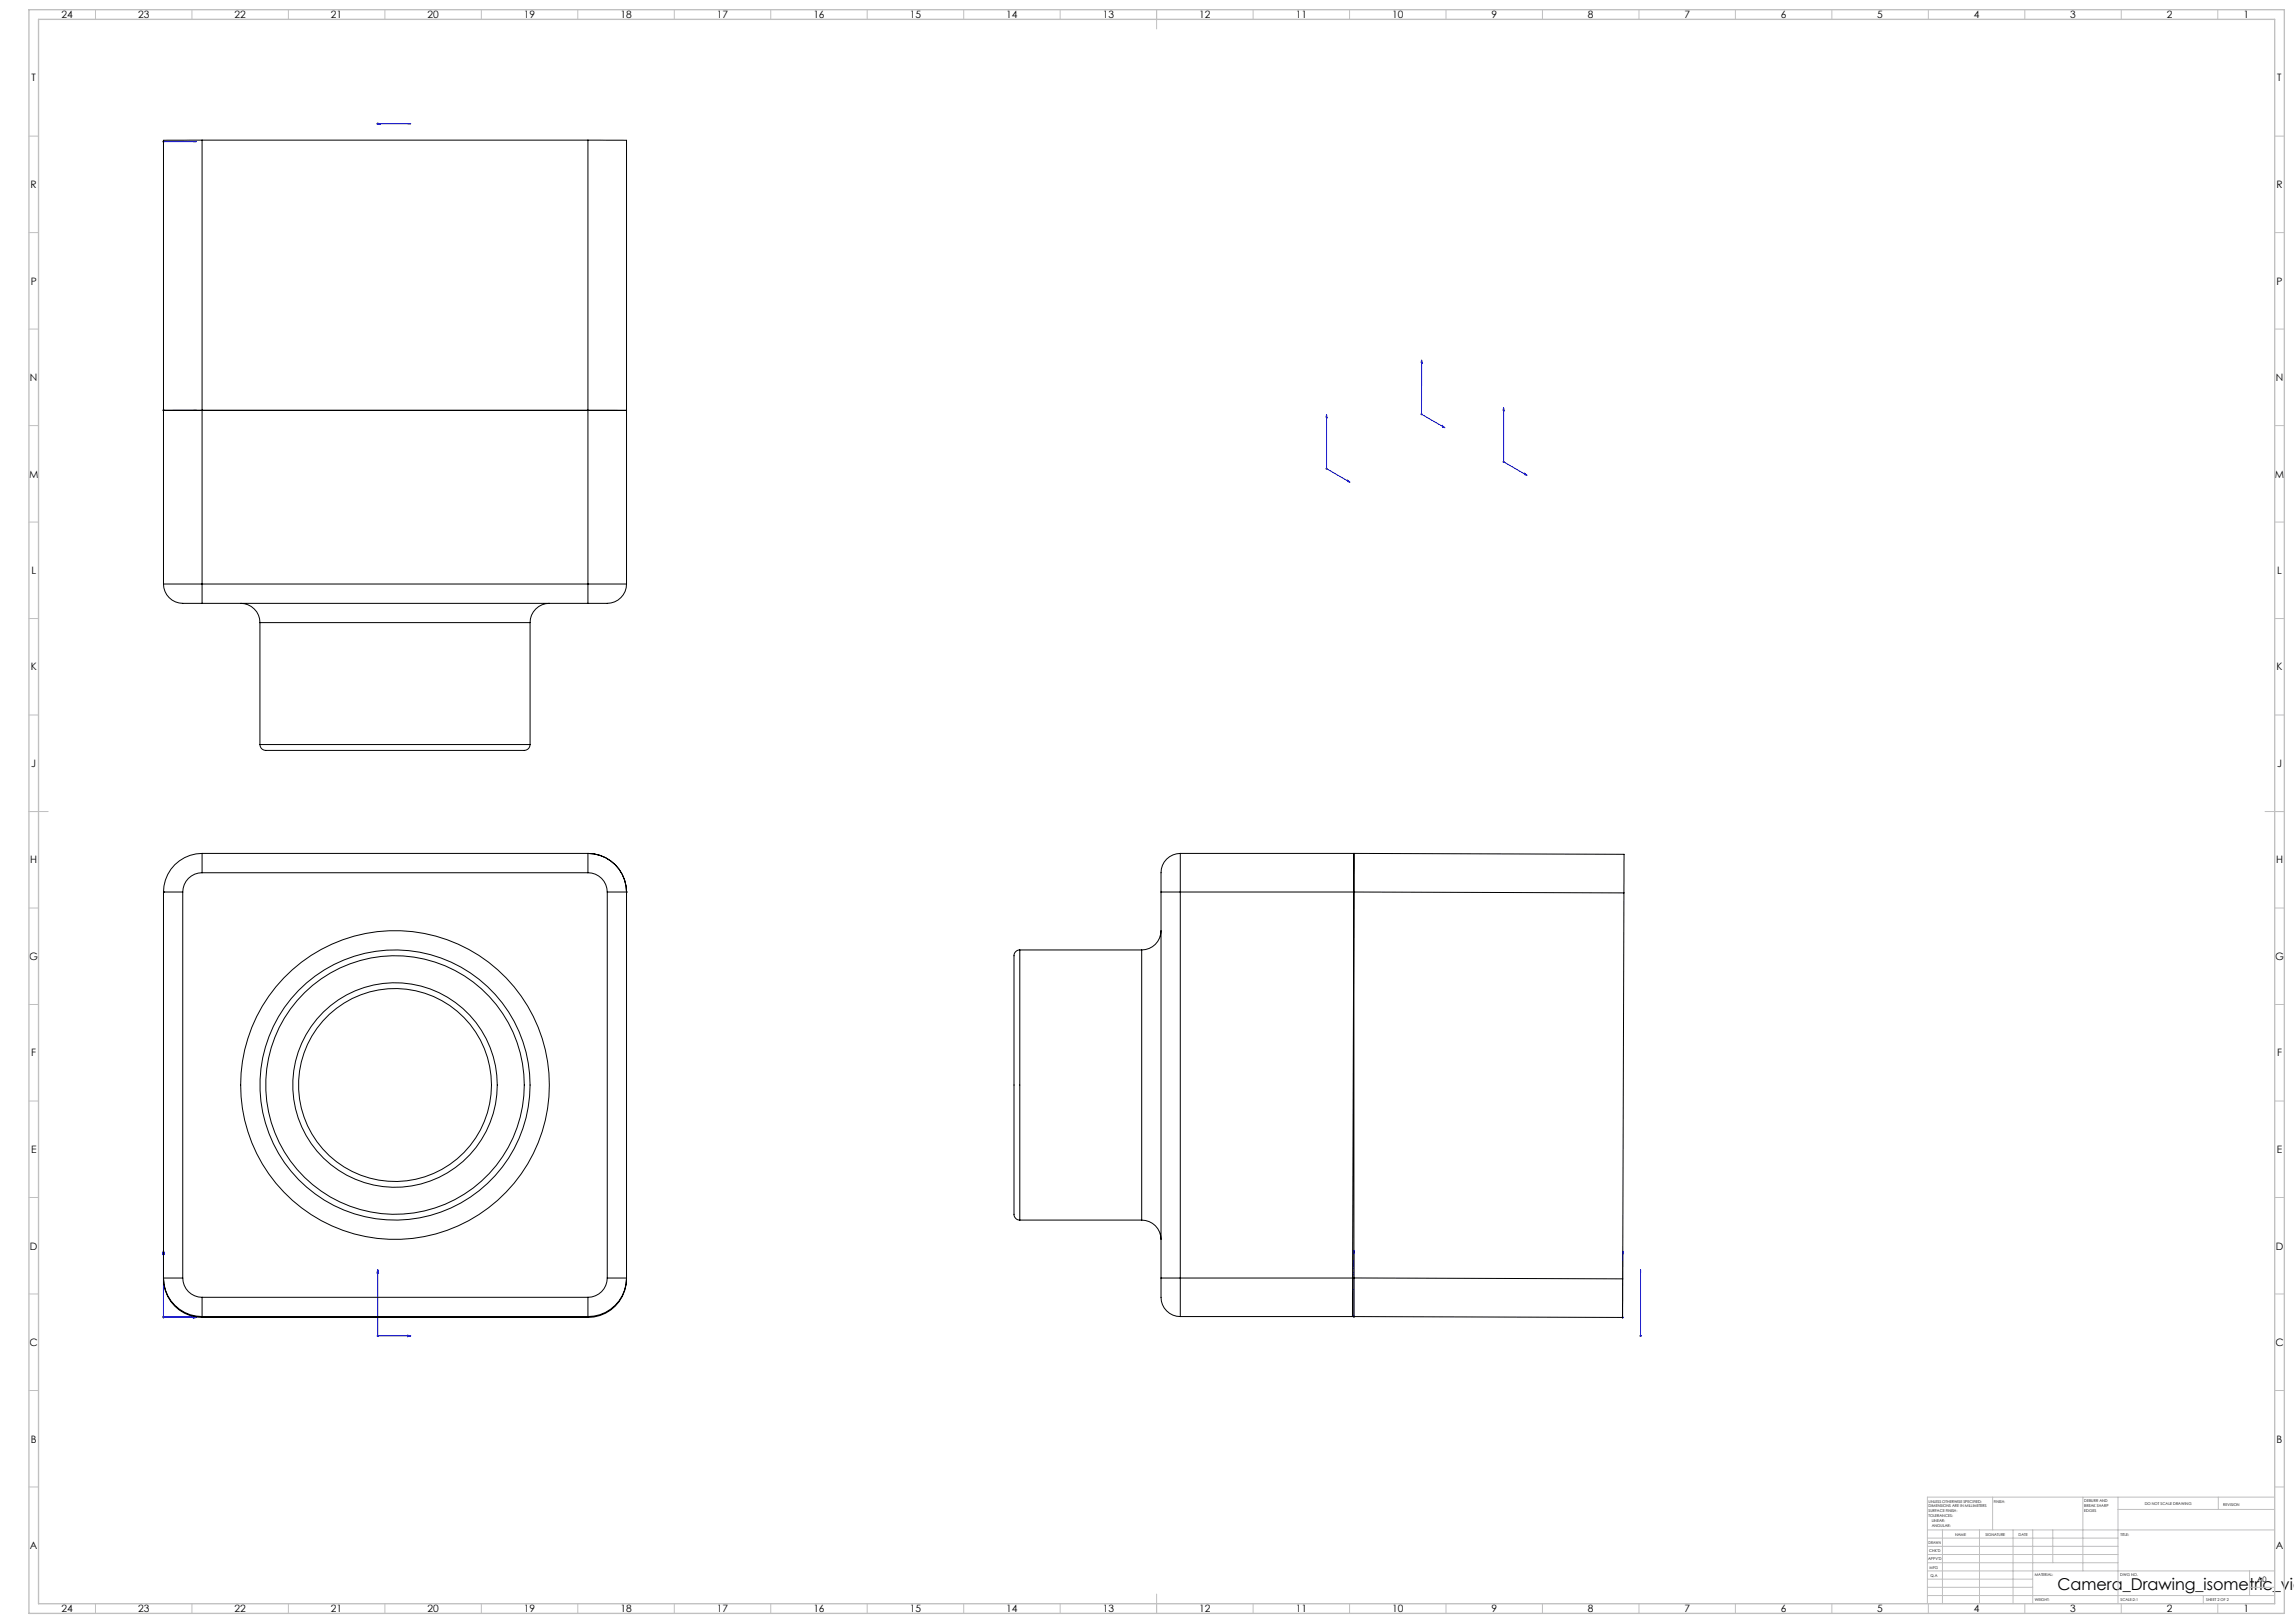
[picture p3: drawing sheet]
<svg xmlns="http://www.w3.org/2000/svg" width="1189mm" height="841mm" viewBox="0 0 1189 841" stroke-linecap="round" stroke-linejoin="round" font-family="sans-serif">
<defs><g id="words">
<text font-size="8.5" x="1066" y="824">Camera_Drawing_isometric_vie</text>
<g font-size="5.3">
<text x="32" y="10">24</text>
<text x="72" y="10">23</text>
<text x="122" y="10">22</text>
<text x="172" y="10">21</text>
<text x="222" y="10">20</text>
<text x="272" y="10">19</text>
<text x="322" y="10">18</text>
<text x="372" y="10">17</text>
<text x="422" y="10">16</text>
<text x="472" y="10">15</text>
<text x="522" y="10">14</text>
<text x="572" y="10">13</text>
<text x="622" y="10">12</text>
<text x="672" y="10">11</text>
<text x="722" y="10">10</text>
<text x="773" y="10">9</text>
<text x="823" y="10">8</text>
<text x="873" y="10">7</text>
<text x="923" y="10">6</text>
<text x="973" y="10">5</text>
<text x="1023" y="10">4</text>
<text x="1073" y="10">3</text>
<text x="1123" y="10">2</text>
<text x="1163" y="10">1</text>
<text x="16" y="42">T</text>
<text x="1180" y="42">T</text>
<text x="16" y="98">R</text>
<text x="1180" y="98">R</text>
<text x="16" y="148">P</text>
<text x="1180" y="148">P</text>
<text x="16" y="198">N</text>
<text x="1180" y="198">N</text>
<text x="15" y="248">M</text>
<text x="1179" y="248">M</text>
<text x="16" y="297">L</text>
<text x="1180" y="297">L</text>
<text x="16" y="347">K</text>
<text x="1180" y="347">K</text>
<text x="16" y="397">J</text>
<text x="1180" y="397">J</text>
<text x="16" y="447">H</text>
<text x="1180" y="447">H</text>
<text x="15" y="497">G</text>
<text x="1179" y="497">G</text>
<text x="16" y="547">F</text>
<text x="1180" y="547">F</text>
<text x="16" y="598">E</text>
<text x="1180" y="598">E</text>
<text x="16" y="648">D</text>
<text x="1180" y="648">D</text>
<text x="15" y="698">C</text>
<text x="1179" y="698">C</text>
<text x="16" y="748">B</text>
<text x="1180" y="748">B</text>
<text x="16" y="803">A</text>
<text x="1180" y="803">A</text>
<text x="32" y="836">24</text>
<text x="72" y="836">23</text>
<text x="122" y="836">22</text>
<text x="172" y="836">21</text>
<text x="222" y="836">20</text>
<text x="272" y="836">19</text>
<text x="322" y="836">18</text>
<text x="372" y="836">17</text>
<text x="422" y="836">16</text>
<text x="472" y="836">15</text>
<text x="522" y="836">14</text>
<text x="572" y="836">13</text>
<text x="622" y="836">12</text>
<text x="672" y="836">11</text>
<text x="722" y="836">10</text>
<text x="773" y="836">9</text>
<text x="823" y="836">8</text>
<text x="873" y="836">7</text>
<text x="923" y="836">6</text>
<text x="973" y="836">5</text>
<text x="1023" y="836">4</text>
<text x="1073" y="836">3</text>
<text x="1123" y="836">2</text>
<text x="1163" y="836">1</text>
</g>
<text font-size="3.9" x="1170" y="820">A0</text>
<g font-size="2">
<text x="1000" y="779">UNLESS OTHERWISE SPECIFIED:</text>
<text x="1033" y="779">FINISH:</text>
<text x="1080" y="778">DEBURR AND</text>
<text x="1112" y="780">DO NOT SCALE DRAWING</text>
<text x="1000" y="781">DIMENSIONS ARE IN MILLIMETERS</text>
<text x="1000" y="784">SURFACE FINISH:</text>
<text x="1080" y="781">BREAK SHARP</text>
<text x="1080" y="783">EDGES</text>
<text x="1152" y="780">REVISION</text>
<text x="1000" y="786">TOLERANCES:</text>
<text x="1001" y="789">LINEAR:</text>
<text x="1001" y="791">ANGULAR:</text>
<text x="1013" y="796">NAME</text>
<text x="1029" y="796">SIGNATURE</text>
<text x="1046" y="796">DATE</text>
<text x="1099" y="796">TITLE:</text>
<text x="1000" y="800">DRAWN</text>
<text x="999" y="808">APPV'D</text>
<text x="1000" y="804">CHK'D</text>
<text x="1000" y="813">MFG</text>
<text x="1001" y="817">Q.A</text>
<text x="1055" y="817">MATERIAL:</text>
<text x="1099" y="817">DWG NO.</text>
<text x="1055" y="830">WEIGHT:</text>
<text x="1099" y="830">SCALE:2:1</text>
<text x="1143" y="830">SHEET 2 OF 2</text>
</g>
</g></defs>
<g fill="none" stroke="#00f" stroke-width=".52">
<path d="M84 73h1zM85 73h17M102 73h-2h2M195 64h1zM196 64h.1M196 64h17M197 64h.1M213 64h-2h2M737 187v28l12 7M737 187v1zM84 213h1zM85 213h.1"/>
<path d="M85 213h17M102 213h-2h2M688 215v1h-1zM688 215v28l12 7M779 211v28l12 7M779 211l1 2h-1zM748 221l1 1-1-1zM698 249l2 1h-2zM790 245l1 1h-1zM85 648v2h-1zM85 648v35h17M196 658v2h-1z"/>
<path d="M196 658v34h17M702 648v2v-2M702 648v34M841 648v2v-2M841 648v35M850 658v2v-2M850 658v34M85 682h17M100 682h2l-2 1zM100 682l2 1h-2zM211 692h2l-2 1zM702 682v1z"/>
<path d="M702 682h.1M841 683h.1M841 682v1zM850 692v1zM850 692h.1"/>
</g>
<g fill="none" stroke="#808080" stroke-width=".52">
<path d="M84 73h1M84 73l1 1M85 73v1M85 73l-1 1M195 64h1M196 64v1M196 64h-1M84 213h1M84 212l1 1M85 212v1M85 212l-1 1M736 215h1"/>
<path d="M736 214l1 1M737 214v1M737 214l-1 1M779 239h1M779 239l1 1M779 239v1M780 239l-1 1M687 243h1M688 242v1M688 243h-1M84 682h1M84 683h1"/>
<path d="M84 682l1 1M85 682v1M85 682l-1 1M195 692h1M195 692l1 1M196 692v1M196 692l-1 1M701 682h1M701 682l1 1M702 682v1M702 682l-1 1M840 683h1"/>
<path d="M841 682v1M850 692h1M850 692l1 1M850 692v1M851 692l-1 1"/>
</g>
<g fill="none" stroke="#c0c0c0" stroke-width=".52">
<path d="M49 5v5M99 5v5M149 5v5M199 5v5M249 5v5M299 5v5M349 5v5M399 5v5M449 5v5M499 5v5M549 5v5M599 5v10"/>
<path d="M649 5v5M699 5v5M749 5v5M799 5v5M849 5v5M899 5v5M949 5v5M999 5v5M1049 5v5M1099 5v5M1149 5v5M15 71h5"/>
<path d="M1179 71h5M15 121h5M1179 121h5M15 171h5M1179 171h5M15 221h5M1179 221h5M15 271h5M1179 271h5M15 321h5M1179 321h5M15 371h5"/>
<path d="M1179 371h5M15 421h10M1174 421h10M15 471h5M1179 471h5M15 521h5M1179 521h5M15 571h5M1179 571h5M15 621h5M1179 621h5M15 671h5"/>
<path d="M1179 671h5M15 721h5M1179 721h5M15 771h5M1033 776v17M1080 776v38M1098 776v55M1150 776v6M1179 771h5M1179 776h-180v55M999 793h180M999 797h99"/>
<path d="M1007 793v38M1026 793v38M1043 793v38M1054 793v38M1064 793v17M1098 782h81M999 810h99M999 806h99M999 801h99M999 818h55M999 814h180M1166 814v13"/>
<path d="M49 831v5M99 831v5M149 831v5M199 831v5M249 831v5M299 831v5M349 831v5M399 831v5M449 831v5M499 831v5M549 831v5M599 826v10"/>
<path d="M649 831v5M699 831v5M749 831v5M799 831v5M849 831v5M899 831v5M949 831v5M999 827h180M999 823h55M999 831v5M1049 831v5M1099 831v5"/>
<path d="M1142 827v4M1149 831v5M1166 823h13"/>
</g>
<path d="M15 5h1169v831h-1169zM20 10h1159v821h-1159z" fill="none" stroke="#c0c0c0" stroke-width=".7"/>
<path d="M211 692h2l-2 1zM196 658v2h-1zM100 682h2l-2 1zM85 648v2h-1zM100 682l2 1h-2zM85 648v2h-1zM211 64h2zM195 64h1zM100 213h2zM84 213h1zM100 73h2zM84 73h1zM850 692v1zM850 658v2zM702 682v1zM702 648v2zM841 682v1zM841 648v2zM790 245l1 1h-1zM779 211l1 2h-1zM698 249l2 1h-2zM688 215v1h-1zM748 221l1 1-1-1zM737 187v1z" fill="#00f"/>
<g fill="none" stroke="#000" stroke-width=".52">
<path d="M105 73h-20v230M105 73v230M105 73h200M305 73h20v230M305 73v230M85 213h20M105 213h-20M105 213h200M305 213h20M85 303h20M85 303a11 11 0 0 0 13 10h7M105 303v10"/>
<path d="M105 303h200M105 313h200M125 313a10 10 0 0 1 10 10M285 313a10 10 0 0 0-10 10M305 303h20M305 303v10M325 303a11 11 0 0 1-13 10h-7M135 323h140M135 323v63M275 323v63M135 386a4 4 0 0 0 6 3h129a4 4 0 0 0 5-3M135 386h140"/>
<path d="M105 442v10M105 452a10 10 0 0 0-10 10M105 442a20 20 0 0 0-20 20M105 452h200M105 442h200M305 452a10 10 0 0 1 10 10M305 442v10M305 442a20 20 0 0 1 20 20M612 442v20M612 442a11 11 0 0 0-10 13v7M612 442h90M702 442v20"/>
<path d="M702 442l140 1v20M85 462h10M85 462h.1M85 462v201a20 20 0 0 0 20 20M95 462v200M315 462h10M315 462v200M325 462h.1M325 462v201a20 20 0 0 1-20 20M602 462h10M602 462v200M612 462h90"/>
<path d="M612 462v200M702 462l140 1M702 462l-1 200M702 462v200M842 463l-1 200M529 492a3 3 0 0 0-3 5v130a4 4 0 0 0 3 5M529 492v140M529 492h63M592 492v140M602 482a10 10 0 0 1-10 10M529 632h63M592 632a10 10 0 0 1 10 10"/>
<path d="M95 662h-10a20 20 0 0 0 20 20M95 662a10 10 0 0 0 10 10M105 672v10M105 672h200M305 672v10M315 662a10 10 0 0 1-10 10M315 662h10a20 20 0 0 1-20 20M602 662v6a12 12 0 0 0 10 14M602 662h10M612 662v20M612 662h90M701 662v20"/>
<path d="M701 662l140 1M702 662v20M841 663v20l-229-1M105 682h200M105 683h200M105 682v1M305 682v1"/>
<circle cx="205" cy="562" r="80"/>
<circle cx="205" cy="562" r="50"/>
<circle cx="205" cy="562" r="53"/>
<circle cx="205" cy="562" r="70"/>
<circle cx="205" cy="562" r="67"/>
</g>
<use href="#words"/>
</svg>
